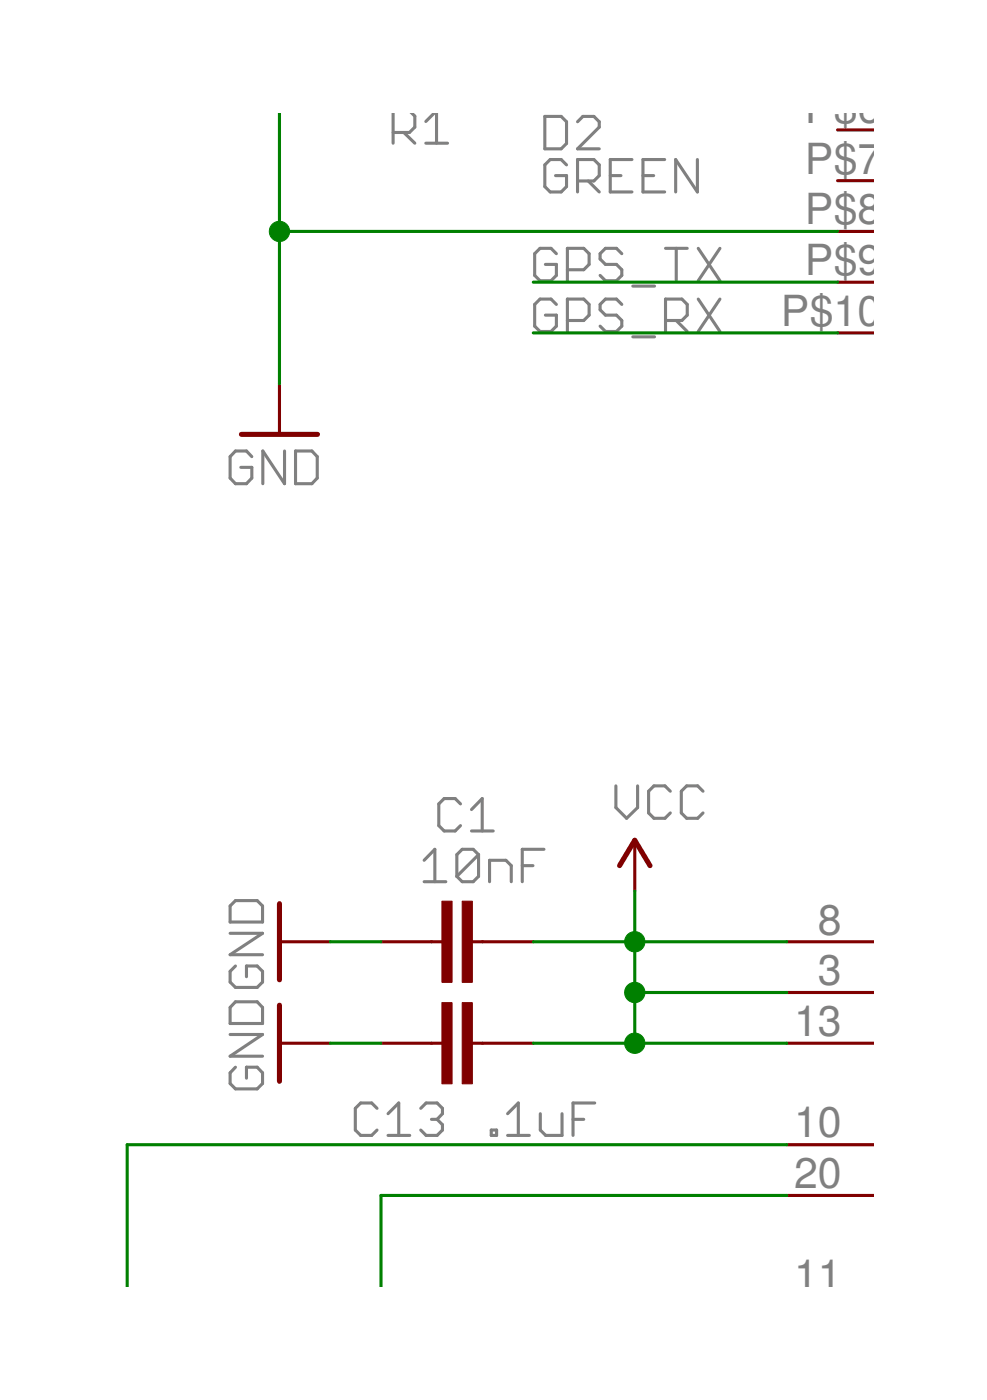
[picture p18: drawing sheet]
<svg xmlns="http://www.w3.org/2000/svg" width="74mm" height="105mm" viewBox="0 0 74 105" stroke-linecap="round" stroke-linejoin="round" font-family="sans-serif">
<defs><g id="words">
<g font-size="3.2" fill="#808080">
<text x="60.4" y="9.2">P$6</text>
<text x="60.4" y="13">P$7</text>
<text x="60.4" y="16.9">P$8</text>
<text x="60.4" y="20.7">P$9</text>
<text x="58.6" y="24.5">P$10</text>
<text x="61.4" y="70.2">8</text>
<text x="59.6" y="77.8">13</text>
<text x="61.4" y="74">3</text>
<text x="59.6" y="89.2">20</text>
<text x="59.6" y="85.4">10</text>
<text x="59.6" y="96.8">11</text>
</g>
</g></defs>
<g fill="none" stroke="#808080" stroke-width=".23">
<path d="M29.5 8.5v2.3M30.3 9.9l.8 .9M30.9 8.5l.2 .2v.8l-.4 .4h-1.2M32 10.8h1.6M32.6 8.5l-.6 .6M32.8 8.5v2.3M40.9 8.7h1.2l.4 .4v1.7l-.4 .4h-1.2zM41.8 19l-.4-.4h-.9l-.4 .4v1.7l.4 .4h.9l.4-.4v-.8h-.9M42.5 12.4l-.4-.4h-.8l-.4 .4v1.6l.4 .4h.8l.4-.4v-.8h-.8M43.3 13.6h1.3l.4-.4v-.8l-.4-.4h-1.3v2.4M43.3 9.1l.5-.4h.8l.4 .4v.4l-1.7 1.7h1.7M44.2 13.6l.8 .8"/>
<path d="M45.8 13.2h.8M46.7 19l-.4-.4h-.9l-.4 .4v.5l.4 .4h.9l.4 .4v.4l-.4 .4h-.9l-.4-.4M47.4 12h-1.6v2.4h1.6M48.3 13.2h.8M49.9 12h-1.6v2.4h1.6M50 18.6h1.6M50.8 18.6v2.5M52.3 12v2.4l-1.6-2.4v2.4M52.4 18.6l1.6 2.5M54 18.6l-1.6 2.5M18.9 34.3l-.4-.4h-.8l-.4 .4v1.6l.4 .4h.8l.4-.4v-.8h-.8M21.4 33.9v2.4l-1.7-2.4v2.4"/>
<path d="M22.2 33.9h1.2l.4 .4v1.6l-.4 .4h-1.2zM41.8 22.9l-.4-.4h-.9l-.4 .4v1.6l.4 .4h.9l.4-.4v-.8h-.9M42.6 20.3h1.2l.4-.4v-.9l-.4-.4h-1.2v2.5M42.6 24.1h1.2l.4-.4v-.8l-.4-.4h-1.2v2.4M46.7 22.9l-.4-.4h-.9l-.4 .4v.4l.4 .4h.9l.4 .4v.4l-.4 .4h-.9l-.4-.4M47.5 21.5h1.6M47.5 25.3h1.6M50 24.1h1.2l.4-.4v-.8l-.4-.4h-1.2v2.4M50.8 24.1l.8 .8M52.4 22.5l1.6 2.4M54 22.5l-1.6 2.4M46.2 59v1.6l.8 .8 .9-.8v-1.6"/>
<path d="M50.3 59.4l-.4-.4h-.8l-.4 .4v1.6l.4 .4h.8l.4-.4M52.8 59.4l-.4-.4h-.9l-.4 .4v1.6l.4 .4h.9l.4-.4M17.3 77.7h2.4l-2.4 1.6h2.4M17.3 70.1h2.4l-2.4 1.6h2.4M17.7 67.6h1.6l.4 .4v1.2h-2.4v-1.2zM17.7 72.5l-.4 .4v.8l.4 .4h1.6l.4-.4v-.8l-.4-.4h-.8v.8M17.7 75.2h1.6l.4 .4v1.3h-2.4v-1.3zM31.8 64.6l.8-.8v2.4M31.8 66.2h1.7M34.6 60.4l-.4-.4h-.9l-.4 .4v1.6l.4 .4h.9l.4-.4M35.4 62.4h1.6M35.4 60.8l.8-.8v2.4"/>
<path d="M35.9 64.2v1.6l-.4 .4h-.8l-.4-.4M35.9 64.2l-.4-.4h-.8l-.4 .4v1.6M35.9 64.2l-1.6 1.6M36.7 66.2v-1.6h1.3l.4 .4v1.2M39.2 65h.8M40.8 63.8h-1.6v2.4M17.7 80.1l-.4 .5v.8l.4 .4h1.6l.4-.4v-.8l-.4-.5h-.8v.9M28.3 83.2l-.4-.4h-.8l-.4 .4v1.7l.4 .4h.8l.4-.4M29.1 85.3h1.7M29.1 83.6l.8-.8v2.5M31.6 83.2l.4-.4h.8l.4 .4v.4l-.4 .5M32.4 84.1h.4"/>
<path d="M32.8 84.1l.4 .4v.4l-.4 .4h-.8l-.4-.4M36.9 84.9h.4v.4h-.4zM38.1 85.3h1.6M38.1 83.6l.8-.8v2.5M40.6 83.6v1.3l.4 .4h1.2v-1.7M43 84.1h.8M44.6 82.8h-1.6v2.5"/>
</g>
<g fill="none" stroke="#800000" stroke-width=".23">
<path d="M62.9 9.8h2.7M62.9 13.6h2.7M62.9 17.4h2.7M21 28.8v3.8M62.9 21.2h2.7M62.9 25h2.7M21 70.7h3.8M21 78.3h3.8M28.6 70.7h4.6M28.6 78.3h4.6M35.5 70.7h4.5M35.5 78.3h4.5"/>
<path d="M47.6 63.1v3.8M59.1 70.7h6.5M59.1 74.5h6.5M59.1 78.3h6.5M59.1 89.8h6.5M59.1 86h6.5"/>
</g>
<path d="M18.1 32.6h5.7M21 67.9v5.7M21 75.5v5.7M46.5 65l1.1-1.9 1.2 1.9" fill="none" stroke="#800000" stroke-width=".38"/>
<g fill="#800000" stroke="#800000" stroke-width=".08">
<path d="M34.7 75.3h.8v6.1h-.8z"/>
<path d="M33.2 75.3h.7v6.1h-.7z"/>
<path d="M34.7 67.7h.8v6.1h-.8z"/>
<path d="M33.2 67.7h.7v6.1h-.7z"/>
</g>
<path d="M21 8.5v20.3M21 17.4h41.9M40 21.2h22.9M40 25h22.9M24.8 78.3h3.8M24.8 70.7h3.8M40 78.3h19.1M40 70.7h19.1M47.6 74.5h11.5M47.6 66.9v11.4M59.1 86h-49.6v10.7M59.1 89.8h-30.5v6.9" fill="none" stroke="#008000" stroke-width=".23"/>
<g fill="#008000" stroke="#008000" stroke-width=".08">
<circle cx="47.6" cy="74.5" r=".76"/>
<circle cx="47.6" cy="70.7" r=".76"/>
<circle cx="47.6" cy="78.3" r=".76"/>
<circle cx="21" cy="17.4" r=".76"/>
</g>
<use href="#words"/>
</svg>
